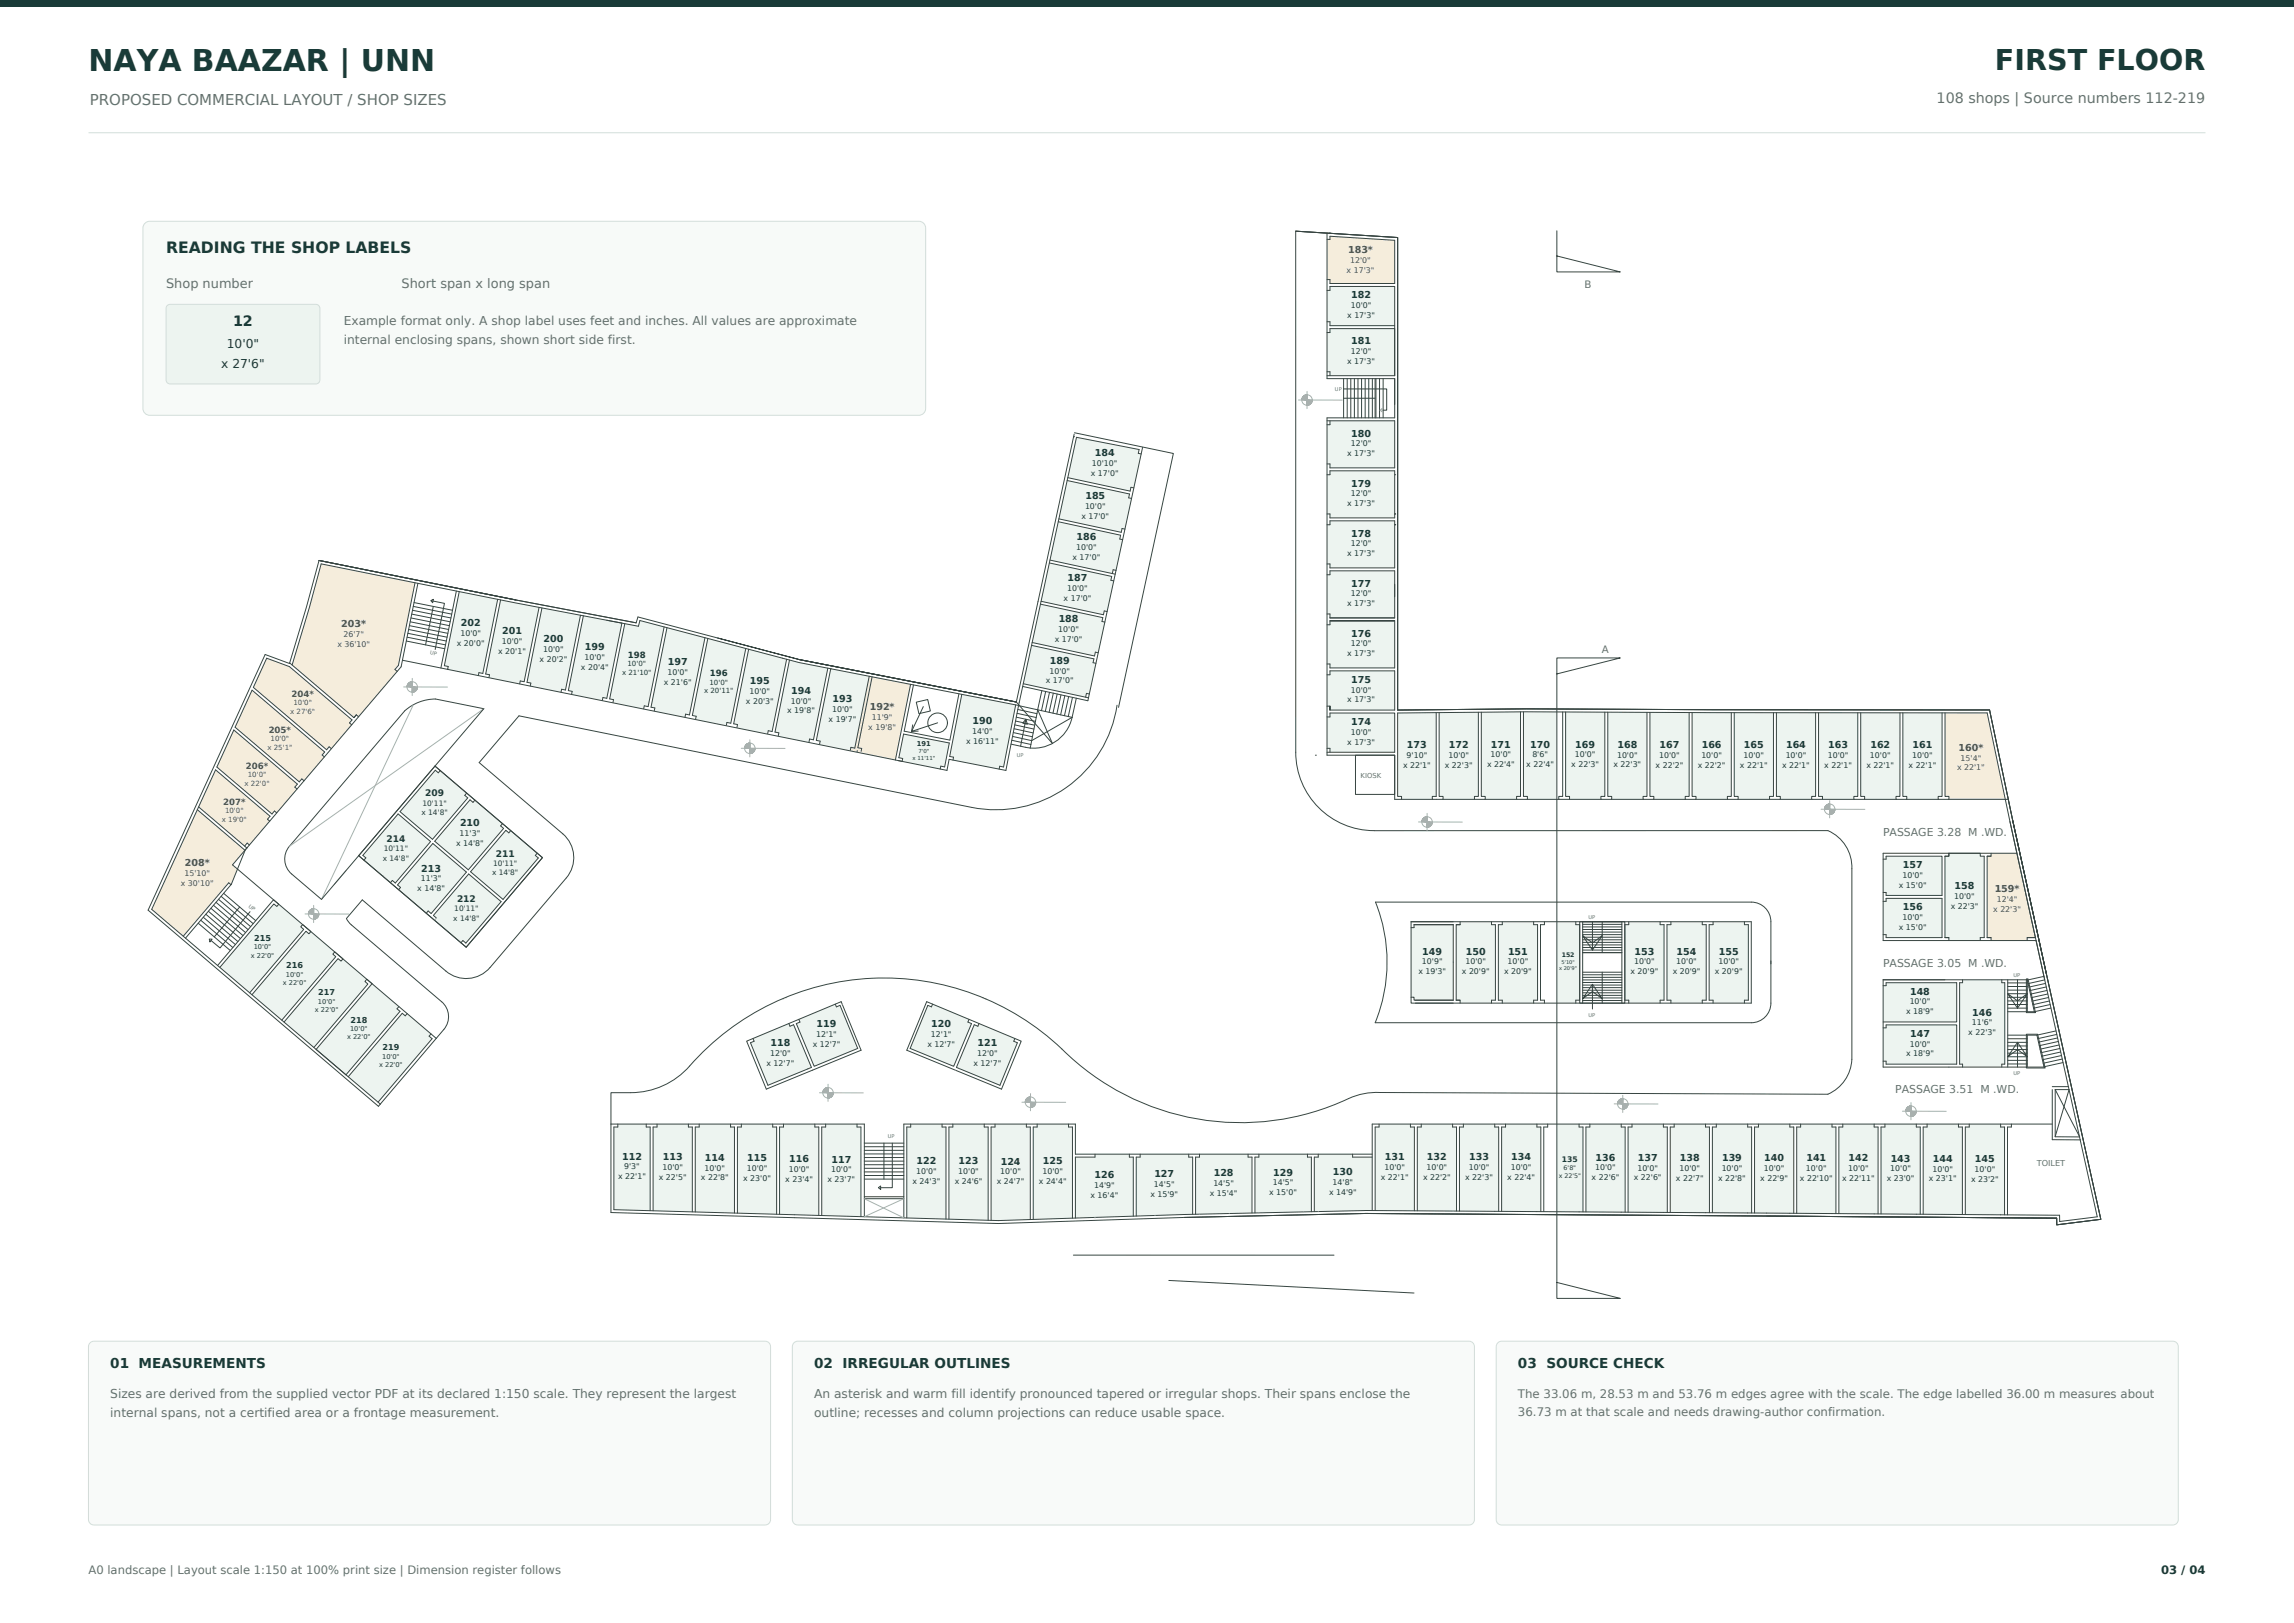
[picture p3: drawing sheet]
<svg xmlns="http://www.w3.org/2000/svg" width="1189mm" height="841mm" viewBox="0 0 1189 841" stroke-linecap="round" stroke-linejoin="round" font-family="sans-serif">
<defs><g id="words">
<text font-size="15.5" fill="#193b38" x="46" y="37">NAYA BAAZAR | UNN</text>
<text font-size="14.8" fill="#193b38" x="1034" y="36">FIRST FLOOR</text>
<text font-size="8.1" fill="#193b38" x="86" y="131">READING THE SHOP LABELS</text>
<text font-size="7.8" fill="#64716f" x="47" y="54">PROPOSED COMMERCIAL LAYOUT / SHOP SIZES</text>
<text font-size="7.4" fill="#64716f" x="1004" y="54">108 shops | Source numbers 112-219</text>
<text font-size="7.4" fill="#193b38" x="121" y="169">12</text>
<g font-size="7.1" fill="#193b38">
<text x="57" y="709">01 MEASUREMENTS</text>
<text x="422" y="709">02 IRREGULAR OUTLINES</text>
<text x="787" y="709">03 SOURCE CHECK</text>
</g>
<g font-size="6.7" fill="#64716f">
<text x="86" y="149">Shop number</text>
<text x="208" y="149">Short span x long span</text>
</g>
<g font-size="6.3" fill="#64716f">
<text x="178" y="169">Example format only. A shop label uses feet and inches. All values are approximate</text>
<text x="178" y="178">internal enclosing spans, shown short side first.</text>
<text x="57" y="724">Sizes are derived from the supplied vector PDF at its declared 1:150 scale. They represent the largest</text>
<text x="422" y="724">An asterisk and warm fill identify pronounced tapered or irregular shops. Their spans enclose the</text>
<text x="57" y="734">internal spans, not a certified area or a frontage measurement.</text>
<text x="422" y="734">outline; recesses and column projections can reduce usable space.</text>
</g>
<g font-size="6.3" fill="#193b38">
<text x="118" y="180">10'0&quot;</text>
<text x="115" y="190">x 27'6&quot;</text>
</g>
<g font-size="6.1" fill="#64716f">
<text x="787" y="724">The 33.06 m, 28.53 m and 53.76 m edges agree with the scale. The edge labelled 36.00 m measures about</text>
<text x="787" y="734">36.73 m at that scale and needs drawing-author confirmation.</text>
</g>
<text font-size="6" fill="#64716f" x="46" y="816">A0 landscape | Layout scale 1:150 at 100% print size | Dimension register follows</text>
<text font-size="6" fill="#193b38" x="1120" y="816">03 / 04</text>
<g font-size="5.6" fill="#64716f">
<text x="976" y="433">PASSAGE 3.28 M .WD.</text>
<text x="976" y="501">PASSAGE 3.05 M .WD.</text>
<text x="982" y="566">PASSAGE 3.51 M .WD.</text>
</g>
<g font-size="5.3" fill="#64716f">
<text x="821" y="149">B</text>
<text x="830" y="338">A</text>
</g>
<g font-size="4.9" fill="#775323">
<text x="699" y="131">183*</text>
<text x="177" y="325">203*</text>
<text x="451" y="368">192*</text>
<text x="1015" y="389">160*</text>
<text x="96" y="449">208*</text>
<text x="1034" y="462">159*</text>
</g>
<g font-size="4.9" fill="#193b38">
<text x="700" y="155">182</text>
<text x="700" y="178">181</text>
<text x="700" y="226">180</text>
<text x="567" y="236">184</text>
<text x="700" y="252">179</text>
<text x="563" y="258">185</text>
<text x="558" y="280">186</text>
<text x="700" y="278">178</text>
<text x="553" y="301">187</text>
<text x="700" y="304">177</text>
<text x="549" y="323">188</text>
<text x="239" y="324">202</text>
<text x="260" y="329">201</text>
<text x="700" y="330">176</text>
<text x="282" y="333">200</text>
<text x="303" y="337">199</text>
<text x="346" y="345">197</text>
<text x="544" y="344">189</text>
<text x="700" y="354">175</text>
<text x="389" y="355">195</text>
<text x="410" y="359">194</text>
<text x="432" y="364">193</text>
<text x="504" y="375">190</text>
<text x="700" y="376">174</text>
<text x="729" y="388">173</text>
<text x="751" y="387">172</text>
<text x="773" y="387">171</text>
<text x="793" y="387">170</text>
<text x="816" y="387">169</text>
<text x="838" y="387">168</text>
<text x="860" y="387">167</text>
<text x="882" y="388">166</text>
<text x="904" y="388">165</text>
<text x="926" y="388">164</text>
<text x="948" y="388">163</text>
<text x="969" y="388">162</text>
<text x="991" y="388">161</text>
<text x="238" y="428">210</text>
<text x="986" y="450">157</text>
<text x="218" y="452">213</text>
<text x="1013" y="461">158</text>
<text x="986" y="472">156</text>
<text x="737" y="495">149</text>
<text x="760" y="495">150</text>
<text x="782" y="495">151</text>
<text x="847" y="495">153</text>
<text x="869" y="495">154</text>
<text x="891" y="495">155</text>
<text x="990" y="515">148</text>
<text x="1022" y="526">146</text>
<text x="423" y="532">119</text>
<text x="483" y="532">120</text>
<text x="990" y="537">147</text>
<text x="399" y="542">118</text>
<text x="507" y="542">121</text>
<text x="322" y="601">112</text>
<text x="344" y="601">113</text>
<text x="365" y="601">114</text>
<text x="387" y="602">115</text>
<text x="409" y="602">116</text>
<text x="431" y="602">117</text>
<text x="475" y="603">122</text>
<text x="497" y="603">123</text>
<text x="519" y="603">124</text>
<text x="541" y="603">125</text>
<text x="718" y="601">131</text>
<text x="740" y="601">132</text>
<text x="761" y="601">133</text>
<text x="783" y="601">134</text>
<text x="827" y="601">136</text>
<text x="849" y="601">137</text>
<text x="871" y="601">138</text>
<text x="893" y="602">139</text>
<text x="914" y="602">140</text>
<text x="936" y="602">141</text>
<text x="958" y="602">142</text>
<text x="980" y="602">143</text>
<text x="1002" y="602">144</text>
<text x="1024" y="602">145</text>
<text x="567" y="611">126</text>
<text x="598" y="610">127</text>
<text x="629" y="610">128</text>
<text x="660" y="609">129</text>
<text x="691" y="609">130</text>
</g>
<g font-size="4.7" fill="#193b38">
<text x="220" y="413">209</text>
<text x="200" y="436">214</text>
<text x="257" y="444">211</text>
<text x="237" y="467">212</text>
</g>
<g font-size="4.4" fill="#193b38">
<text x="325" y="341">198</text>
<text x="368" y="350">196</text>
</g>
<g font-size="4.4" fill="#775323">
<text x="151" y="361">204*</text>
<text x="139" y="380">205*</text>
<text x="127" y="398">206*</text>
<text x="116" y="417">207*</text>
</g>
<g font-size="4.2" fill="#193b38">
<text x="132" y="488">215</text>
<text x="148" y="502">216</text>
<text x="165" y="516">217</text>
<text x="182" y="530">218</text>
<text x="198" y="544">219</text>
</g>
<text font-size="4.2" fill="#64716f" x="1056" y="604">TOILET</text>
<g font-size="4.1" fill="#775323">
<text x="700" y="136">12'0&quot;</text>
<text x="698" y="141">x 17'3&quot;</text>
<text x="175" y="335">x 36'10&quot;</text>
<text x="178" y="330">26'7&quot;</text>
<text x="452" y="373">11'9&quot;</text>
<text x="450" y="378">x 19'8&quot;</text>
<text x="1016" y="394">15'4&quot;</text>
<text x="1014" y="399">x 22'1&quot;</text>
<text x="96" y="454">15'10&quot;</text>
<text x="94" y="459">x 30'10&quot;</text>
<text x="1035" y="468">12'4&quot;</text>
<text x="1033" y="473">x 22'3&quot;</text>
</g>
<g font-size="4.1" fill="#193b38">
<text x="700" y="160">10'0&quot;</text>
<text x="698" y="165">x 17'3&quot;</text>
<text x="700" y="184">12'0&quot;</text>
<text x="698" y="189">x 17'3&quot;</text>
<text x="700" y="231">12'0&quot;</text>
<text x="698" y="236">x 17'3&quot;</text>
<text x="566" y="242">10'10&quot;</text>
<text x="565" y="247">x 17'0&quot;</text>
<text x="700" y="257">12'0&quot;</text>
<text x="562" y="264">10'0&quot;</text>
<text x="698" y="262">x 17'3&quot;</text>
<text x="561" y="269">x 17'0&quot;</text>
<text x="558" y="285">10'0&quot;</text>
<text x="700" y="283">12'0&quot;</text>
<text x="556" y="290">x 17'0&quot;</text>
<text x="698" y="288">x 17'3&quot;</text>
<text x="551" y="311">x 17'0&quot;</text>
<text x="553" y="306">10'0&quot;</text>
<text x="700" y="309">12'0&quot;</text>
<text x="698" y="314">x 17'3&quot;</text>
<text x="239" y="329">10'0&quot;</text>
<text x="549" y="328">10'0&quot;</text>
<text x="237" y="335">x 20'0&quot;</text>
<text x="260" y="334">10'0&quot;</text>
<text x="547" y="333">x 17'0&quot;</text>
<text x="700" y="335">12'0&quot;</text>
<text x="258" y="339">x 20'1&quot;</text>
<text x="282" y="338">10'0&quot;</text>
<text x="698" y="340">x 17'3&quot;</text>
<text x="280" y="343">x 20'2&quot;</text>
<text x="301" y="347">x 20'4&quot;</text>
<text x="303" y="342">10'0&quot;</text>
<text x="346" y="350">10'0&quot;</text>
<text x="544" y="349">10'0&quot;</text>
<text x="344" y="355">x 21'6&quot;</text>
<text x="388" y="360">10'0&quot;</text>
<text x="542" y="354">x 17'0&quot;</text>
<text x="700" y="359">10'0&quot;</text>
<text x="387" y="365">x 20'3&quot;</text>
<text x="410" y="365">10'0&quot;</text>
<text x="698" y="364">x 17'3&quot;</text>
<text x="408" y="370">x 19'8&quot;</text>
<text x="431" y="369">10'0&quot;</text>
<text x="429" y="374">x 19'7&quot;</text>
<text x="504" y="380">14'0&quot;</text>
<text x="700" y="381">10'0&quot;</text>
<text x="501" y="385">x 16'11&quot;</text>
<text x="698" y="386">x 17'3&quot;</text>
<text x="729" y="393">9'10&quot;</text>
<text x="751" y="393">10'0&quot;</text>
<text x="773" y="392">10'0&quot;</text>
<text x="794" y="393">8'6&quot;</text>
<text x="816" y="393">10'0&quot;</text>
<text x="838" y="393">10'0&quot;</text>
<text x="860" y="393">10'0&quot;</text>
<text x="882" y="393">10'0&quot;</text>
<text x="904" y="393">10'0&quot;</text>
<text x="926" y="393">10'0&quot;</text>
<text x="947" y="393">10'0&quot;</text>
<text x="969" y="393">10'0&quot;</text>
<text x="991" y="393">10'0&quot;</text>
<text x="727" y="398">x 22'1&quot;</text>
<text x="749" y="398">x 22'3&quot;</text>
<text x="771" y="398">x 22'4&quot;</text>
<text x="791" y="398">x 22'4&quot;</text>
<text x="814" y="398">x 22'3&quot;</text>
<text x="836" y="398">x 22'3&quot;</text>
<text x="858" y="398">x 22'2&quot;</text>
<text x="880" y="398">x 22'2&quot;</text>
<text x="902" y="398">x 22'1&quot;</text>
<text x="924" y="398">x 22'1&quot;</text>
<text x="946" y="398">x 22'1&quot;</text>
<text x="967" y="398">x 22'1&quot;</text>
<text x="989" y="398">x 22'1&quot;</text>
<text x="238" y="433">11'3&quot;</text>
<text x="236" y="438">x 14'8&quot;</text>
<text x="986" y="455">10'0&quot;</text>
<text x="216" y="462">x 14'8&quot;</text>
<text x="218" y="457">11'3&quot;</text>
<text x="984" y="460">x 15'0&quot;</text>
<text x="1013" y="466">10'0&quot;</text>
<text x="1011" y="471">x 22'3&quot;</text>
<text x="986" y="477">10'0&quot;</text>
<text x="984" y="482">x 15'0&quot;</text>
<text x="737" y="500">10'9&quot;</text>
<text x="760" y="500">10'0&quot;</text>
<text x="781" y="500">10'0&quot;</text>
<text x="847" y="500">10'0&quot;</text>
<text x="869" y="500">10'0&quot;</text>
<text x="891" y="500">10'0&quot;</text>
<text x="735" y="505">x 19'3&quot;</text>
<text x="758" y="505">x 20'9&quot;</text>
<text x="780" y="505">x 20'9&quot;</text>
<text x="845" y="505">x 20'9&quot;</text>
<text x="867" y="505">x 20'9&quot;</text>
<text x="889" y="505">x 20'9&quot;</text>
<text x="990" y="520">10'0&quot;</text>
<text x="988" y="526">x 18'9&quot;</text>
<text x="1022" y="531">11'6&quot;</text>
<text x="423" y="537">12'1&quot;</text>
<text x="483" y="537">12'1&quot;</text>
<text x="1020" y="536">x 22'3&quot;</text>
<text x="421" y="542">x 12'7&quot;</text>
<text x="481" y="542">x 12'7&quot;</text>
<text x="990" y="542">10'0&quot;</text>
<text x="399" y="547">12'0&quot;</text>
<text x="506" y="547">12'0&quot;</text>
<text x="988" y="547">x 18'9&quot;</text>
<text x="397" y="552">x 12'7&quot;</text>
<text x="505" y="552">x 12'7&quot;</text>
<text x="320" y="611">x 22'1&quot;</text>
<text x="324" y="606">9'3&quot;</text>
<text x="341" y="611">x 22'5&quot;</text>
<text x="343" y="606">10'0&quot;</text>
<text x="363" y="612">x 22'8&quot;</text>
<text x="365" y="607">10'0&quot;</text>
<text x="387" y="607">10'0&quot;</text>
<text x="409" y="607">10'0&quot;</text>
<text x="431" y="608">10'0&quot;</text>
<text x="475" y="608">10'0&quot;</text>
<text x="497" y="608">10'0&quot;</text>
<text x="518" y="609">10'0&quot;</text>
<text x="540" y="608">10'0&quot;</text>
<text x="716" y="611">x 22'1&quot;</text>
<text x="718" y="606">10'0&quot;</text>
<text x="738" y="611">x 22'2&quot;</text>
<text x="739" y="606">10'0&quot;</text>
<text x="759" y="611">x 22'3&quot;</text>
<text x="761" y="606">10'0&quot;</text>
<text x="781" y="611">x 22'4&quot;</text>
<text x="783" y="606">10'0&quot;</text>
<text x="825" y="612">x 22'6&quot;</text>
<text x="827" y="606">10'0&quot;</text>
<text x="847" y="612">x 22'6&quot;</text>
<text x="849" y="607">10'0&quot;</text>
<text x="869" y="612">x 22'7&quot;</text>
<text x="871" y="607">10'0&quot;</text>
<text x="891" y="612">x 22'8&quot;</text>
<text x="892" y="607">10'0&quot;</text>
<text x="912" y="612">x 22'9&quot;</text>
<text x="914" y="607">10'0&quot;</text>
<text x="933" y="612">x 22'10&quot;</text>
<text x="936" y="607">10'0&quot;</text>
<text x="958" y="607">10'0&quot;</text>
<text x="980" y="607">10'0&quot;</text>
<text x="1002" y="607">10'0&quot;</text>
<text x="1023" y="607">10'0&quot;</text>
<text x="385" y="612">x 23'0&quot;</text>
<text x="407" y="612">x 23'4&quot;</text>
<text x="429" y="613">x 23'7&quot;</text>
<text x="473" y="613">x 24'3&quot;</text>
<text x="495" y="614">x 24'6&quot;</text>
<text x="517" y="614">x 24'7&quot;</text>
<text x="538" y="613">x 24'4&quot;</text>
<text x="567" y="616">14'9&quot;</text>
<text x="598" y="615">14'5&quot;</text>
<text x="629" y="615">14'5&quot;</text>
<text x="660" y="614">14'5&quot;</text>
<text x="691" y="614">14'8&quot;</text>
<text x="955" y="612">x 22'11&quot;</text>
<text x="978" y="612">x 23'0&quot;</text>
<text x="1000" y="612">x 23'1&quot;</text>
<text x="1022" y="612">x 23'2&quot;</text>
<text x="565" y="621">x 16'4&quot;</text>
<text x="596" y="620">x 15'9&quot;</text>
<text x="627" y="620">x 15'4&quot;</text>
<text x="658" y="619">x 15'0&quot;</text>
<text x="689" y="619">x 14'9&quot;</text>
</g>
<text font-size="4" fill="#193b38" x="810" y="602">135</text>
<g font-size="3.9" fill="#193b38">
<text x="219" y="418">10'11&quot;</text>
<text x="218" y="422">x 14'8&quot;</text>
<text x="199" y="441">10'11&quot;</text>
<text x="198" y="446">x 14'8&quot;</text>
<text x="256" y="449">10'11&quot;</text>
<text x="255" y="454">x 14'8&quot;</text>
<text x="235" y="472">10'11&quot;</text>
<text x="235" y="477">x 14'8&quot;</text>
</g>
<g font-size="3.7" fill="#193b38">
<text x="325" y="345">10'0&quot;</text>
<text x="322" y="350">x 21'10&quot;</text>
<text x="365" y="359">x 20'11&quot;</text>
<text x="368" y="355">10'0&quot;</text>
</g>
<g font-size="3.7" fill="#775323">
<text x="152" y="366">10'0&quot;</text>
<text x="150" y="370">x 27'6&quot;</text>
<text x="139" y="389">x 25'1&quot;</text>
<text x="140" y="384">10'0&quot;</text>
<text x="127" y="407">x 22'0&quot;</text>
<text x="128" y="403">10'0&quot;</text>
<text x="117" y="421">10'0&quot;</text>
<text x="115" y="426">x 19'0&quot;</text>
</g>
<text font-size="3.5" fill="#193b38" x="475" y="387">191</text>
<text font-size="3.5" fill="#64716f" x="705" y="403">KIOSK</text>
<g font-size="3.4" fill="#193b38">
<text x="132" y="492">10'0&quot;</text>
<text x="130" y="496">x 22'0&quot;</text>
<text x="148" y="506">10'0&quot;</text>
<text x="147" y="510">x 22'0&quot;</text>
<text x="165" y="520">10'0&quot;</text>
<text x="163" y="525">x 22'0&quot;</text>
<text x="180" y="539">x 22'0&quot;</text>
<text x="181" y="534">10'0&quot;</text>
<text x="198" y="549">10'0&quot;</text>
<text x="196" y="553">x 22'0&quot;</text>
</g>
<g font-size="3.2" fill="#193b38">
<text x="809" y="496">152</text>
<text x="808" y="610">x 22'5&quot;</text>
<text x="810" y="606">6'8&quot;</text>
</g>
<g font-size="2.8" fill="#193b38">
<text x="473" y="394">x 11'11&quot;</text>
<text x="476" y="390">7'0&quot;</text>
</g>
<g font-size="2.6" fill="#64716f">
<text x="692" y="203">UP</text>
<text x="223" y="339" transform="rotate(12 223 339)">UP</text>
<text x="527" y="392">UP</text>
<text x="129" y="470" transform="rotate(39 129 470)">UP</text>
<text x="823" y="476">UP</text>
<text x="1044" y="506">UP</text>
<text x="823" y="527">UP</text>
<text x="1044" y="557">UP</text>
<text x="460" y="590">UP</text>
</g>
<g font-size="2.6" fill="#193b38">
<text x="808" y="503">x 20'9&quot;</text>
<text x="809" y="499">5'10&quot;</text>
</g>
</g></defs>
<path d="M0 0h1189v3h-1189z" fill-rule="evenodd" fill="#193b38"/>
<path d="M46 69h1097" fill="none" stroke="#d2deda" stroke-width=".52"/>
<g fill="#edf4f0">
<path d="M318 584h2v-2h15v2h2v43h-19z" fill-rule="evenodd"/>
<path d="M339 584h2v-2h16v2h2v44l-20-1z" fill-rule="evenodd"/>
<path d="M360 584h2v-2h17v2h2v45l-21-1z" fill-rule="evenodd"/>
<path d="M382 584h2v-2h17v2h2v45h-21z" fill-rule="evenodd"/>
<path d="M404 584h2v-2h16v2h2v46l-20-1z" fill-rule="evenodd"/>
<path d="M426 584h2v-2h16v2h2v46h-20z" fill-rule="evenodd"/>
<path d="M390 538l19-8v2l2-1 10 22-23 9-9-22h2z" fill-rule="evenodd"/>
<path d="M414 528l19-8 1 2 1-1 10 22-23 10-9-23h2z" fill-rule="evenodd"/>
<path d="M481 521l2 1v-2l19 8v2h2l-10 23-22-10z" fill-rule="evenodd"/>
<path d="M505 531l2 1v-2l19 8-1 2h2l-9 22-22-9z" fill-rule="evenodd"/>
<path d="M470 584h2v-2h16v2h2v48l-20-1z" fill-rule="evenodd"/>
<path d="M492 584h2v-2h16v2h2v48h-20z" fill-rule="evenodd"/>
<path d="M514 584h2v-2h16v2h2v48h-20z" fill-rule="evenodd"/>
<path d="M536 584h2v-2h16v2h2v47l-20 1z" fill-rule="evenodd"/>
<path d="M557 600h11v-2h17v2h2v30l-30 1z" fill-rule="evenodd"/>
<path d="M589 600h2v-2h25v2h2v29l-29 1z" fill-rule="evenodd"/>
<path d="M620 600h2v-2h25v2h2v29h-29z" fill-rule="evenodd"/>
<path d="M650 600h2v-2h26v2h2v28l-30 1z" fill-rule="evenodd"/>
<path d="M681 600h2v-2h18v2h10v27l-30 1z" fill-rule="evenodd"/>
<path d="M713 584h2v-2h16v2h2v43h-20z" fill-rule="evenodd"/>
<path d="M735 584h2v-2h16v2h2v44l-20-1z" fill-rule="evenodd"/>
<path d="M756 584h2v-2h17v2h2v44h-21z" fill-rule="evenodd"/>
<path d="M778 584h2v-2h17v2h2v44h-21z" fill-rule="evenodd"/>
<path d="M807 582h11v2h2v44h-13z" fill-rule="evenodd"/>
<path d="M822 584h2v-2h16v2h2v44h-20z" fill-rule="evenodd"/>
<path d="M844 584h2v-2h16v2h2v44h-20z" fill-rule="evenodd"/>
<path d="M866 584h2v-2h16v2h2v44h-20z" fill-rule="evenodd"/>
<path d="M888 584h2v-2h16v2h2v45l-20-1z" fill-rule="evenodd"/>
<path d="M909 584h2v-2h17v2h2v45h-21z" fill-rule="evenodd"/>
<path d="M931 584h2v-2h17v2h2v45h-21z" fill-rule="evenodd"/>
<path d="M953 584h2v-2h16v2h2v45h-20z" fill-rule="evenodd"/>
<path d="M975 584h2v-2h16v2h2v45h-20z" fill-rule="evenodd"/>
<path d="M997 584h2v-2h16v2h2v45h-20z" fill-rule="evenodd"/>
<path d="M1019 584h2v-2h16v2h2v45h-20z" fill-rule="evenodd"/>
<path d="M1016 509h1v-1h21v1h1v42h-1v2h-21v-2h-1z" fill-rule="evenodd"/>
<path d="M976 533h2v-2h36v20h-36v-1h-2z" fill-rule="evenodd"/>
<path d="M976 511h2v-2h36v21h-38z" fill-rule="evenodd"/>
<path d="M731 481h2v-2h20v39h-20v-1h-2z" fill-rule="evenodd"/>
<path d="M755 479h2v-1h16v1h2v39h-2v2h-16v-2h-2z" fill-rule="evenodd"/>
<path d="M777 479h2v-1h16v1h2v39h-2v2h-16v-2h-2z" fill-rule="evenodd"/>
<path d="M807 478h10v1h2v39h-2v2h-10z" fill-rule="evenodd"/>
<path d="M842 479h2v-1h16v1h2v39h-2v2h-16v-2h-2z" fill-rule="evenodd"/>
<path d="M864 479h2v-1h16v1h2v39h-2v2h-16v-2h-2z" fill-rule="evenodd"/>
<path d="M886 479h2v-1h16v1h2v39h-2v2h-16v-2h-2z" fill-rule="evenodd"/>
<path d="M976 467h2v-1h29v20h-29v-2h-2z" fill-rule="evenodd"/>
<path d="M976 445h2v-1h29v20h-29v-2h-2z" fill-rule="evenodd"/>
<path d="M1008 444h2v-2h16v2h2v42h-2v1h-16v-1h-2z" fill-rule="evenodd"/>
</g>
<g fill="#f5eddc">
<path d="M1030 444h2v-2h13l10 44h-4v1h-19v-1h-2z" fill-rule="evenodd"/>
<path d="M1008 369h22l9 45h-29v-1h-2z" fill-rule="evenodd"/>
</g>
<g fill="#edf4f0">
<path d="M986 369h21v44h-2v1h-17v-1h-2z" fill-rule="evenodd"/>
<path d="M964 369h21v44h-2v1h-17v-1h-2z" fill-rule="evenodd"/>
<path d="M943 369h20v44h-2v1h-16v-1h-2z" fill-rule="evenodd"/>
<path d="M921 369h20v44h-2v1h-16v-1h-2z" fill-rule="evenodd"/>
<path d="M899 369h20v44h-2v1h-16v-1h-2z" fill-rule="evenodd"/>
<path d="M877 369h20v44h-2v1h-16v-1h-2z" fill-rule="evenodd"/>
<path d="M855 369h21v44h-3v1h-16v-1h-2z" fill-rule="evenodd"/>
<path d="M833 369h21v44h-2v1h-17v-1h-2z" fill-rule="evenodd"/>
<path d="M811 369h21v44h-2v1h-16v-1h-3z" fill-rule="evenodd"/>
<path d="M790 369h17v45h-15v-1h-2z" fill-rule="evenodd"/>
<path d="M768 369h20v44h-2v1h-16v-1h-2z" fill-rule="evenodd"/>
<path d="M746 369h20v44h-2v1h-16v-1h-2z" fill-rule="evenodd"/>
<path d="M724 369h20v44h-2v1h-16v-1h-2z" fill-rule="evenodd"/>
<path d="M689 369h34v21h-34v-2h-1v-16h1z" fill-rule="evenodd"/>
<path d="M689 348h34v20h-34v-2h-1v-16h1z" fill-rule="evenodd"/>
<path d="M689 322h34v24h-34v-2h-1v-20h1z" fill-rule="evenodd"/>
<path d="M689 296h34v24h-34v-2h-1v-20h1z" fill-rule="evenodd"/>
<path d="M689 270h34v24h-34v-2h-1v-20h1z" fill-rule="evenodd"/>
<path d="M689 244h34v24h-34v-2h-1v-20h1z" fill-rule="evenodd"/>
<path d="M689 218h34v24h-34v-2h-1v-20h1z" fill-rule="evenodd"/>
<path d="M689 170h34v25h-34v-2h-1v-21h1z" fill-rule="evenodd"/>
<path d="M689 148h34v21h-34v-2h-1v-17h1z" fill-rule="evenodd"/>
</g>
<path d="M689 122l34 3v22h-34v-2h-1v-21h1z" fill-rule="evenodd" fill="#f5eddc"/>
<g fill="#edf4f0">
<path d="M558 227l32 6v2h1l-3 18h-2v1l-33-6z" fill-rule="evenodd"/>
<path d="M553 249l32 7v2h1l-3 16h-1l-1 2-32-7z" fill-rule="evenodd"/>
<path d="M549 270l32 7-1 2 2 1-4 16-1-1v2l-33-7z" fill-rule="evenodd"/>
<path d="M544 292l32 7v2h1l-3 16h-2v2l-32-7z" fill-rule="evenodd"/>
<path d="M539 313l33 7-1 2h2l-4 16h-1l-1 2-32-7z" fill-rule="evenodd"/>
<path d="M535 334l32 7v2l1 1-3 16-2-1v2l-33-7z" fill-rule="evenodd"/>
<path d="M499 360l27 5-6 32h-2v2l-24-5v-2h-2z" fill-rule="evenodd"/>
<path d="M468 380l24 5-2 12h-2l-1 1-19-3v-2h-2z" fill-rule="evenodd"/>
</g>
<path d="M451 350l21 5-8 39-23-5v-2l2 1z" fill-rule="evenodd" fill="#f5eddc"/>
<g fill="#edf4f0">
<path d="M431 347l20 3-8 38-2-1v2l-16-3v-2h-2z" fill-rule="evenodd"/>
<path d="M409 342l20 4-7 37h-2l-1 2-16-3 1-2-2-1z" fill-rule="evenodd"/>
<path d="M388 336l20 6-8 37h-2v1l-16-3v-2h-2z" fill-rule="evenodd"/>
<path d="M367 331l20 5-8 39-2-1-1 2-16-3 1-2h-2z" fill-rule="evenodd"/>
<path d="M346 325l19 5-8 40h-2v2l-16-3v-2l-2-1z" fill-rule="evenodd"/>
<path d="M324 323l7 2 1-3 12 3-8 41h-2v1l-16-3v-1l-2-1z" fill-rule="evenodd"/>
<path d="M302 319l20 4-7 39-2-1-1 2-16-3 1-2h-2z" fill-rule="evenodd"/>
<path d="M281 315l20 4-8 39-2-1v2l-16-4v-1h-2z" fill-rule="evenodd"/>
<path d="M259 311l20 4-7 38h-2l-1 1-16-3 1-1-2-1z" fill-rule="evenodd"/>
<path d="M238 307l20 4-8 38h-2v1l-16-3v-2h-2z" fill-rule="evenodd"/>
</g>
<g fill="#f5eddc">
<path d="M166 292l49 10-9 43-1 2 1 1-20 23-1-1-2 2-32-27z" fill-rule="evenodd"/>
<path d="M138 341l12 4 32 28-1 2 1 1-10 12-1-1-2 2-38-33z" fill-rule="evenodd"/>
<path d="M131 358l37 32-1 1 1 1-10 13-2-1-1 1-33-28z" fill-rule="evenodd"/>
<path d="M121 378l33 28-1 2 1 1-11 12-1-1-1 2-29-25z" fill-rule="evenodd"/>
<path d="M112 399l28 24-1 2h1l-11 13-1-1-1 1-24-20z" fill-rule="evenodd"/>
<path d="M102 420l25 21-6 7 2 2-3 8-1-1-24 28-16-14z" fill-rule="evenodd"/>
</g>
<g fill="#edf4f0">
<path d="M226 399l1 1 1-1 14 12-1 1 1 1-18 22-17-14z" fill-rule="evenodd"/>
<path d="M244 414l1 2 1-1 14 12-1 1 2 1-18 22-18-15z" fill-rule="evenodd"/>
<path d="M262 430l2 2 1-2 13 12-1 1 2 2-18 21-17-14z" fill-rule="evenodd"/>
<path d="M243 453l17 14-19 22-1-2-1 2-14-12 1-1-1-2z" fill-rule="evenodd"/>
<path d="M224 437l18 15-19 21-1-1-1 1-14-12 1-1-2-1z" fill-rule="evenodd"/>
<path d="M206 422l17 14-18 22-2-2-1 1-13-11 1-1-2-2z" fill-rule="evenodd"/>
<path d="M142 468l1 2 1-1 13 10-1 1 1 2-28 32-15-13z" fill-rule="evenodd"/>
<path d="M159 483l1 1 1-1 12 10v1l1 2-28 33-15-14z" fill-rule="evenodd"/>
<path d="M175 497l2 1 1-1 12 10-1 2 2 1-28 33-16-13z" fill-rule="evenodd"/>
<path d="M193 510l14 12-1 1 1 1-28 33-15-13z" fill-rule="evenodd"/>
<path d="M208 525l2 1 1-1 12 11-1 1 2 1-28 33-16-13z" fill-rule="evenodd"/>
</g>
<g fill="none" stroke="#384542" stroke-width=".52">
<path d="M672 120v270a41 41 0 0 0 40 40h235a21 21 0 0 1 13 20v99a21 21 0 0 1-13 18l-233-1h-5l-6 2a133 133 0 0 1-156-28 134 134 0 0 0-192 15 41 41 0 0 1-28 11h-10v16M672 120l52 3v245l67-1 240 1 12 57 46 207-23 3v-4M672 120l52 3v245l67-1 240 1 12 57M807 120v21h33l-33-8M688 124h1v-2l34 3v22h-34v-2h-1M688 121v75h35v21h-35v174h35v23h19M689 120v1M688 150h1v-2h34v47h-35M688 167h1v2h34M723 170h-34v2h-1M688 193h1v2M696 196v21"/>
<path d="M698 196v21M700 196v21M702 196v21M704 196v21M706 196v21M708 196v21M709 196v21M711 196v21M713 196v21M715 196v21M717 196v21M688 218h35v24h-34v-2h-1"/>
<path d="M689 218v2h-1M696 202h23v11h-3M696 206h17M556 226h.1M557 225l-30 139-113-22 113 22 18 21-7-17M557 224l51 11-28 132M591 235h-1v-2l-32-6-30 139-114-23-82-21-1 3-17-4M592 232l-28 131-34-7M553 249l32 7v2h1M553 248l33 6v-1h2M688 246h1v-2h34v24h-34v-2h-1M723 246h.1"/>
<path d="M549 270l32 7-1 2 2 1M549 269l32 7 1-2h1M688 272h1v-2h34v24h-34v-2h-1M723 272h.1M723 266h.1M165 290l-15 54-13-5-60 133 119 101 34-40a10 10 0 0 0-1-14l-47-40M165 290l102 21 63 12 1-3 41 11M165 290l102 21M544 292l32 7v2h1M544 290l34 8M578 296l-1-1v2M688 298h1v-2h34v24h-34v-2h-1"/>
<path d="M213 318l20 4M214 316l20 4M214 314l20 4M215 312l20 4M215 302l-9 43-1 2 1 1M217 302l-9 44-81 94-7 18-24 28M223 311h2l-1 1zM224 311l6 2-4 24M225 314l-4 20M237 306l-8 40M238 307l-8 38h2v2M258 311l-8 38h-2v1"/>
<path d="M259 311l-7 38 2 1-1 1M279 315l-7 38h-2l-1 1M281 315l-8 39h2v1M301 319l-8 39-2-1v2M302 319l-7 39h2l-1 2M539 313l33 7-1 2h2M540 312l32 7v-2h2M211 332l20 4M211 330l20 4M211 328l20 4M212 326l20 4M212 324l20 4"/>
<path d="M213 322l20 4M213 320l20 4M324 323l-8 39 2 1v1M344 325l-8 41h-2v1M346 325l-9 41 2 1v1M365 330l-8 40h-2v2M367 331l-8 40h2v2M372 331l42 11 113 22-113-22zM387 336l-8 39-2-1-1 2M388 336l-8 39h2v2M535 334l32 7v2l1 1M535 333l32 7 1-2h1"/>
<path d="M689 322h34h-34M689 322v2h-1M723 322v24h-34v-2h-1M150 344l33 28 2-2M151 345l15-53 156 31-7 39-2-1-1 2M209 342l282 57 1-6 29 6 7-33 28 6M232 347h.1M408 342l-8 37h-2v1M409 342l-7 37 2 1-1 1M429 346l-7 37h-2l-1 1M431 347l-8 37h2v2M451 350l-8 38-2-1v2"/>
<path d="M452 351l-7 36 2 1-1 1M472 355l-8 39M473 355l-4 24 23 5 5-24M499 360l-7 32h2v2M530 354l34 8M540 358l-2 10M542 358l-2 10M544 359l-2 10M546 359l-2 10M548 360l-2 10M565 360l-2-1v2M688 350h1v-2h34v20h-34"/>
<path d="M807 349l33-8h-33v332h33l-33-8M182 376l-1-1 1-2-32-28-12-4-7 15 38 33 2-2 1 1M185 370l-2 2M185 370l1 1M210 368a24 24 0 0 1 16-6l25 5-84 99-16-13a10 10 0 0 1-1-14zM473 376l-1 3h4M475 364l6-2 1 6-6 2zM479 366l-7 13 14-4M525 380l10 2M526 378l10 2M526 376l10 2M526 374l10 2"/>
<path d="M526 365l-6 32h-2v2M527 372l10 2M527 370l10 2M528 368l9 2M532 373v2h-2l2-2-3 14M538 368l-4 20M550 360l-2 10M552 360l-2 10M554 361l-2 10M556 372a20 20 0 0 1-25 15l-7-1M556 372l-21 12-10-2M556 361l-2 10"/>
<path d="M558 362l-2 10M579 365a63 63 0 0 1-75 53l-235-47-21 24 44 37a16 16 0 0 1 2 23l-40 46a16 16 0 0 1-23 2M688 372h1v-3h34v21h-35M688 366h1M689 368v-2v2M746 369v44h2v1h-6v-1h2v-44M768 369v44h2v1h-6v-1h2v-44M790 369v44h2v1h-6v-1h2v-44M810 369v44h-2v1h6v-1h-3v-44M832 369v44h-2v1h5v-1h-2v-44M854 369v44h-2v1h5v-1h-2v-44M876 369v44h-3v1h6v-1h-2v-44"/>
<path d="M897 369v44h-2v1h6v-1h-2v-44M919 369v44h-2v1h6v-1h-2v-44M941 369v44h-2v1h6v-1h-2v-44M963 369v44h-2v1h5v-1h-2v-44M985 369v44h-2v1h5v-1h-2v-44M1007 369v44h-2v1h5v-1h-2v-44M168 392l-1-1 1-1-37-32-9 19 33 28 1-1 2 1M225 397l56 47-39 47-56-48zM225 397l56 47-39 47-56-48M228 399l-1 1-1-1-19 22 17 14 18-22-1-1 1-1M444 389h.1M468 395v-2h-2l2-13 24 5-2 12h-2l-1 2"/>
<path d="M491 398h.1M524 384l10 2M682 391h.1M688 388h1v2M703 391h20v21h-20zM102 420l25 21M103 418l25 21M154 409l-1-1 1-2-33-28-9 19 29 25 1-2 1 1M246 415l-1 1-1-2-19 22 18 15 18-22-2-1 1-1M726 414v-1h-2v-44h67h239l28 132M748 414h16M770 414h16"/>
<path d="M792 414h16M814 414h16M835 414h17M857 414h16M879 414h16M901 414h16M923 414h16M945 414h16M966 414h17M988 414h17M1010 414h31M128 439l-7 9 105 90"/>
<path d="M129 438l-1-1-1 1M140 425h-1l1-2-28-24-33 72 118 101M265 430l-1 2-2-2-18 22 17 14 18-21-2-2 1-1M1042 426l13 60M1043 425l46 207-23 3v-4l-358-2-94 2M1043 425l46 207-23 3v-4l-358-2M1043 425l18 80-18-80M120 458l-1-1-24 28M189 446l1-1-2-2 18-21 17 14-18 22-2-2-1 1M976 445h2v-1h29v20h-29v-2h-2M1008 444h2v-2h-34v45h79l3 14M1008 444v42"/>
<path d="M1010 442h16v2h2v42h-2v1M1010 442v2h-2M1010 442h35M1030 444h2M1030 444v42M1032 442v2h-2M103 478l16 15M104 477l17 14M105 475l17 14M107 474l16 14M108 472l17 14M109 471l17 14"/>
<path d="M111 469l16 14M112 468l17 14M113 466l17 14M115 464l16 15M116 463l17 14M124 470l-13 15M130 472l-16 19-5-4M182 479l-2-3 8-10 43 37M207 461l1-1-2-1 18-22 18 15-19 21-1-1-1 1M226 476l-1-2 18-21 17 14-19 22-1-2-1 2M713 467h195a10 10 0 0 1 10 11v42a10 10 0 0 1-10 10h-195a83 83 0 0 0 0-63zM755 479h2"/>
<path d="M757 479h-2v39M757 478v1M773 478v1h2v39h-2v2M779 478v1h-2v39h2v2M795 478v1h2v39h-2v2M800 478v1h-2v39h2v2M817 478v1h2v39h-2v2M819 478h23v42h-23zM820 479h21M820 478v42M825 478v14l-5-7 5 4 5-4-5 7M830 478v16"/>
<path d="M841 478v42M844 478v1h-2v39h2v2M860 478v1h2v39h-2v2M866 478v1h-2v39h2v2M882 478v1h2v39h-2v2M888 478v1h-2v39h2v2M904 478v1h2v39h-2v2M976 467h2v-1h29v20h-29v-2h-2M108 487h2l-1 1zM731 481h2v-2h20v39M820 484h21M820 494h21"/>
<path d="M820 480h21M820 482h21M820 483h21M820 486h21M820 487h21M820 488h21M820 490h21M820 491h21M820 492h21M1008 486h2v1M1008 486h2M1030 486h2v1"/>
<path d="M1030 486h2M1051 486h4M1055 486h-4v1M113 500l29-34 2 3-1 1-1-2-28 33M129 514l28-32-1-2 1-1 4 4-1 1-1-1-28 32M480 519l49 21-10 24-49-20zM731 517h2v1h20M734 520h174v-42h-177v42h22M734 518h19M755 518h2v2M755 518h2M820 508h21"/>
<path d="M820 509h21M820 504h21M820 505h21M820 506h21M820 510h21M820 512h21M820 513h21M820 514h21M820 516h21M820 517h21M820 518h21M825 510l5 8-5-4-5 4 5-8v13"/>
<path d="M830 504v16M976 511h2v-2h36v21h-38M1017 508v1h-1v42h1v2M1038 508v1h1v42h-1v2M1041 508v45M1041 519h10M1041 517h10M1041 515h10M1041 513h10M1041 511h10M1041 509h10M1046 508v14l-5-7 5 4 5-4-5 7"/>
<path d="M1050 507h1l4 18h-5zM1051 508h-75v45h83l-3-17M1051 508v16M1051 508l3 16M1058 501l29 130-19 2-1-3-359-3-94 2-97 3M1058 501l2 7-9 2M1059 506l-8 2M1060 510l-8 1M1061 511l-9 2M1061 513l-9 2M1061 515l-8 2M1062 517l-9 2"/>
<path d="M1062 519l-8 2M146 529l28-33-1-2v-1l5 4-1 1-2-1-28 33M207 522l-1 1 1 1-28 33M211 525l-1 1-2-1-28 33M223 536l-1 1 2 1-28 33M387 540l49-21 10 25-49 20zM409 530v2l2-1 10 22-23 9-9-22h2l-1-2M433 520l1 2 1-1 10 22-23 10-9-23h2l-1-2M480 520h.1M483 520v2l-2-1-9 22 22 10 10-23h-2v-2M507 530v2l-2-1-9 22 22 9 9-22h-2l1-2M976 533h2v-2h36v20h-36v-1h-2"/>
<path d="M1041 524h13M1041 522h10M1041 521h10M1041 536h15M1041 538h10M1050 536h6l4 17h-10zM1051 536v17M1063 521l-9 1M1063 522l-9 2M1066 534l-10 2M1066 536l-10 2M1066 538l-9 2"/>
<path d="M1067 540l-10 2M163 543l28-33-2-1 1-2 3 3-29 34M419 554h.1M421 555h.1M1041 551h10M1041 540h10M1041 542h10M1041 544h10M1041 546h10M1041 548h10M1041 549h10M1046 540l5 8-5-4-5 4 5-8v13"/>
<path d="M1067 541l-10 3M1068 543l-10 3M1068 545l-10 2M1068 547l-9 2M1069 549l-10 2M1069 551l-10 2M1064 565v26h14M1064 563h8M1065 565l13 24M1065 565h7l-7 24M1065 565v24M317 582v46l200 6 97-3"/>
<path d="M317 582h131v48M320 582v2h-2v43l200 5M335 582v2h2v43M341 582v2h-2v43M357 582v2h2v44M362 582v2h-2v44M379 582v2h2v45M384 582v2h-2v45M401 582v2h2v45M406 582v2h-2v45M422 582v2h2v46M428 582v2h-2v46"/>
<path d="M444 582v2h2v46M448 598h20M448 600h20M448 596h20M448 594h20M448 592h20M458 592v19M462 592v23h-6M472 582v2h-2v47M488 582v2h2v48M494 582v2h-2v48M510 582v2h2v48"/>
<path d="M516 582v2h-2v48M532 582v2h2v48M538 582v2h-2v48M554 582v2h2v47M568 598v2h-11v31M585 598v2h2v30M591 598v2h-2v30M616 598v2h2v29M622 598v2h-2v29M647 598v2h2v29M652 598v2h-2v29M678 598v2h2v28"/>
<path d="M683 598v2h-2v28M701 598v2h10M711 598h-154v-16h-89v49M715 582v2h-2v43M731 582v2h2v43M737 582v2h-2v43M753 582v2h2v44M758 582v2h-2v44M775 582v2h2v44M780 582v2h-2v44M797 582v2h2v44M802 582v2h-2v44"/>
<path d="M818 582v2h2v44M824 582v2h-2v44M840 582v2h2v44M846 582v2h-2v44M862 582v2h2v44M868 582v2h-2v44M884 582v2h2v44M890 582v2h-2v44M906 582v2h2v45M911 582v2h-2v45M928 582v2h2v45M933 582v2h-2v45"/>
<path d="M950 582v2h2v45M955 582v2h-2v45M971 582v2h2v45M977 582v2h-2v45M993 582v2h2v45M999 582v2h-2v45M1015 582v2h2v45M1021 582v2h-2v45M1037 582v2h2v46M1043 582v2h-3v46M1064 582h-353v45M1065 589h13"/>
<path d="M448 611h20M448 609h20M448 607h20M448 605h20M448 604h20M448 602h20M455 615h1v1zM448 621h20M448 620h20M708 629l358 2M708 629l-94 2M775 628h.1"/>
<path d="M797 628h.1M818 628h.1M840 628h.1M862 628h.1M884 628h.1M906 629h.1M916 630l150 1M928 629h.1M950 629h.1M971 629h.1M993 629h.1M1015 629h.1"/>
<path d="M1037 629v1M556 650h135M606 663l127 7"/>
<circle cx="486" cy="375" r="5"/>
</g>
<g fill="none" stroke="#a6b3ad" stroke-width=".52">
<path d="M673 207h23M677 203v9M715 213l1-1v1zM209 356h23M214 352v8M214 365l-47 101M251 367l-101 72M384 388h23M389 383v9M944 419h23M948 415v9M735 426h23"/>
<path d="M740 421v9M179 451l-6 7M198 454h.1M158 474h23M163 469v9M226 476l-1 1M406 518h.1M407 517h.1M509 517h.1M511 518h.1M437 520h.1M495 555h.1"/>
<path d="M498 554h.1M425 566h22M429 562v9M530 571h22M534 567v9M837 572h22M841 568v8M986 576h23M990 571v9M448 621l20 10M468 621l-20 9M559 631h.1"/>
<path d="M568 631h.1M591 630h.1M599 630h.1M622 629h.1M637 629h.1M652 628v1M676 628h.1M683 628h.1M708 629l-94 2M753 628h.1"/>
<circle cx="677" cy="207" r="2.7"/>
<circle cx="214" cy="356" r="2.7"/>
<circle cx="389" cy="388" r="2.7"/>
<circle cx="948" cy="419" r="2.7"/>
<circle cx="740" cy="426" r="2.7"/>
<circle cx="163" cy="474" r="2.7"/>
<circle cx="429" cy="566" r="2.7"/>
<circle cx="534" cy="571" r="2.7"/>
<circle cx="841" cy="572" r="2.7"/>
<circle cx="990" cy="576" r="2.7"/>
</g>
<g fill="#a6b3ad" stroke="#a6b3ad" stroke-width=".52">
<path d="M214 359h1z"/>
<path d="M213 353h1z"/>
<path d="M163 476h1z"/>
<path d="M162 471h1z"/>
<path d="M389 390h1z"/>
<path d="M388 385h1z"/>
<path d="M739 423h1z"/>
<path d="M841 575h1z"/>
<path d="M840 569h1z"/>
<path d="M534 574h1z"/>
<path d="M533 569h1z"/>
<path d="M429 569h1z"/>
<path d="M428 564h1z"/>
<path d="M990 578h1z"/>
<path d="M989 573h1z"/>
<path d="M948 422h1z"/>
<path d="M947 417h1z"/>
<path d="M677 210h1z"/>
<path d="M676 205h1z"/>
<path d="M214 356h2zM214 356h2z" fill-rule="evenodd"/>
<path d="M214 356h2zM214 356l2 1z" fill-rule="evenodd"/>
<path d="M214 357h2zM214 357h2z" fill-rule="evenodd"/>
<path d="M214 357h2zM214 357h2z" fill-rule="evenodd"/>
<path d="M214 357h2zM214 357l2 1z" fill-rule="evenodd"/>
<path d="M214 358h2zM214 358h2z" fill-rule="evenodd"/>
<path d="M214 358h2zM214 358h1z" fill-rule="evenodd"/>
<path d="M214 358h1zM214 358h1z" fill-rule="evenodd"/>
<path d="M214 358h1zM214 358h1z" fill-rule="evenodd"/>
<path d="M214 358h1zM214 358l1 1z" fill-rule="evenodd"/>
<path d="M213 353h1zM213 353h1z" fill-rule="evenodd"/>
<path d="M213 353l1 1zM212 354h2z" fill-rule="evenodd"/>
<path d="M212 354h2zM212 354h2z" fill-rule="evenodd"/>
<path d="M212 354h2zM212 354h2z" fill-rule="evenodd"/>
<path d="M212 354h2zM212 354h2z" fill-rule="evenodd"/>
<path d="M212 354h2zM212 354h2z" fill-rule="evenodd"/>
<path d="M211 354l3 1zM211 354l3 1z" fill-rule="evenodd"/>
<path d="M211 355h3zM211 355h3z" fill-rule="evenodd"/>
<path d="M211 355h3zM211 355h3z" fill-rule="evenodd"/>
<path d="M211 355l3 1zM211 355l3 1z" fill-rule="evenodd"/>
<path d="M211 356h3zM211 356h3z" fill-rule="evenodd"/>
<path d="M163 474h2zM163 474h2z" fill-rule="evenodd"/>
<path d="M163 474h2zM163 474h2z" fill-rule="evenodd"/>
<path d="M163 474h2zM163 474l2 1z" fill-rule="evenodd"/>
<path d="M163 475h2zM163 475h2z" fill-rule="evenodd"/>
<path d="M163 475h2zM163 475h2z" fill-rule="evenodd"/>
<path d="M163 475h2zM163 475h2z" fill-rule="evenodd"/>
<path d="M163 475h2zM163 475l1 1z" fill-rule="evenodd"/>
<path d="M163 476h1zM163 476h1z" fill-rule="evenodd"/>
<path d="M163 476h1zM163 476h1z" fill-rule="evenodd"/>
<path d="M163 476h1zM163 476h1z" fill-rule="evenodd"/>
<path d="M162 471h1zM162 471h1z" fill-rule="evenodd"/>
<path d="M162 471h1zM161 471h2z" fill-rule="evenodd"/>
<path d="M161 471h2zM161 471h2z" fill-rule="evenodd"/>
<path d="M161 471l2 1zM161 472h2z" fill-rule="evenodd"/>
<path d="M161 472h2zM161 472h2z" fill-rule="evenodd"/>
<path d="M161 472h2zM161 472h2z" fill-rule="evenodd"/>
<path d="M160 472h3zM160 472h3z" fill-rule="evenodd"/>
<path d="M160 472l3 1zM160 472l3 1z" fill-rule="evenodd"/>
<path d="M160 473h3zM160 473h3z" fill-rule="evenodd"/>
<path d="M160 473h3zM160 473h3z" fill-rule="evenodd"/>
<path d="M160 473l3 1zM160 473l3 1z" fill-rule="evenodd"/>
<path d="M389 388h2zM389 388h2z" fill-rule="evenodd"/>
<path d="M389 388h2zM389 388h2z" fill-rule="evenodd"/>
<path d="M389 388h2zM389 388l2 1z" fill-rule="evenodd"/>
<path d="M389 389h2zM389 389h2z" fill-rule="evenodd"/>
<path d="M389 389h2zM389 389h2z" fill-rule="evenodd"/>
<path d="M389 389h2zM389 389l2 1z" fill-rule="evenodd"/>
<path d="M389 390h2zM389 390h1z" fill-rule="evenodd"/>
<path d="M389 390h1zM389 390h1z" fill-rule="evenodd"/>
<path d="M389 390h1zM389 390h1z" fill-rule="evenodd"/>
<path d="M389 390h1zM389 390h1z" fill-rule="evenodd"/>
<path d="M388 385h1zM388 385h1z" fill-rule="evenodd"/>
<path d="M388 385h1zM387 385h2z" fill-rule="evenodd"/>
<path d="M387 385l2 1zM387 386h2z" fill-rule="evenodd"/>
<path d="M387 386h2zM387 386h2z" fill-rule="evenodd"/>
<path d="M387 386h2zM387 386h2z" fill-rule="evenodd"/>
<path d="M387 386h2zM387 386h2z" fill-rule="evenodd"/>
<path d="M386 386h3zM386 386h3z" fill-rule="evenodd"/>
<path d="M386 386l3 1zM386 386l3 1z" fill-rule="evenodd"/>
<path d="M386 387h3zM386 387h3z" fill-rule="evenodd"/>
<path d="M386 387h3zM386 387h3z" fill-rule="evenodd"/>
<path d="M386 387l3 1zM386 387l3 1z" fill-rule="evenodd"/>
<path d="M740 426h2zM740 426h2z" fill-rule="evenodd"/>
<path d="M740 426h2zM740 426l2 1z" fill-rule="evenodd"/>
<path d="M740 427h2zM740 427h2z" fill-rule="evenodd"/>
<path d="M740 427h2zM740 427h2z" fill-rule="evenodd"/>
<path d="M740 427h2zM740 427h2z" fill-rule="evenodd"/>
<path d="M740 427h2zM740 427l2 1z" fill-rule="evenodd"/>
<path d="M740 428h2zM740 428h1z" fill-rule="evenodd"/>
<path d="M740 428h1zM740 428h1z" fill-rule="evenodd"/>
<path d="M740 428h1zM740 428h1z" fill-rule="evenodd"/>
<path d="M740 428h1zM740 428h1z" fill-rule="evenodd"/>
<path d="M740 428h1zM740 428v1z" fill-rule="evenodd"/>
<path d="M739 423h1zM739 423h1z" fill-rule="evenodd"/>
<path d="M739 423l1 1zM738 424h2z" fill-rule="evenodd"/>
<path d="M738 424h2zM738 424h2z" fill-rule="evenodd"/>
<path d="M738 424h2zM738 424h2z" fill-rule="evenodd"/>
<path d="M738 424h2zM738 424h2z" fill-rule="evenodd"/>
<path d="M738 424h2zM738 424h2z" fill-rule="evenodd"/>
<path d="M737 424l3 1zM737 424l3 1z" fill-rule="evenodd"/>
<path d="M737 425h3zM737 425h3z" fill-rule="evenodd"/>
<path d="M737 425h3zM737 425h3z" fill-rule="evenodd"/>
<path d="M737 425l3 1zM737 425l3 1z" fill-rule="evenodd"/>
<path d="M737 426h3zM737 426h3z" fill-rule="evenodd"/>
<path d="M841 572h3zM841 572h3z" fill-rule="evenodd"/>
<path d="M841 572h3zM841 572l3 1z" fill-rule="evenodd"/>
<path d="M841 573h3zM841 573h3z" fill-rule="evenodd"/>
<path d="M841 573h3zM841 573h2z" fill-rule="evenodd"/>
<path d="M841 573h2zM841 573l2 1z" fill-rule="evenodd"/>
<path d="M841 574h2zM841 574h2z" fill-rule="evenodd"/>
<path d="M841 574h2zM841 574h2z" fill-rule="evenodd"/>
<path d="M841 574h2zM841 574h2z" fill-rule="evenodd"/>
<path d="M841 574h2zM841 574h1z" fill-rule="evenodd"/>
<path d="M841 574h1zM841 574l1 1z" fill-rule="evenodd"/>
<path d="M841 575h1zM841 575h1z" fill-rule="evenodd"/>
<path d="M840 569h1zM840 569h1z" fill-rule="evenodd"/>
<path d="M840 569l1 1zM840 570h1z" fill-rule="evenodd"/>
<path d="M840 570h1zM840 570h1z" fill-rule="evenodd"/>
<path d="M840 570h1zM839 570h2z" fill-rule="evenodd"/>
<path d="M839 570h2zM839 570h2z" fill-rule="evenodd"/>
<path d="M839 570h2zM839 570h2z" fill-rule="evenodd"/>
<path d="M839 570l2 1zM839 570l2 1z" fill-rule="evenodd"/>
<path d="M839 571h2zM839 571h2z" fill-rule="evenodd"/>
<path d="M839 571h2zM839 571h2z" fill-rule="evenodd"/>
<path d="M838 571l3 1zM838 571l3 1z" fill-rule="evenodd"/>
<path d="M838 572h3zM838 572h3z" fill-rule="evenodd"/>
<path d="M534 571h3zM534 571h3z" fill-rule="evenodd"/>
<path d="M534 571h3zM534 571l3 1z" fill-rule="evenodd"/>
<path d="M534 572h3zM534 572h3z" fill-rule="evenodd"/>
<path d="M534 572h3zM534 572h3z" fill-rule="evenodd"/>
<path d="M534 572h3zM534 572l2 1z" fill-rule="evenodd"/>
<path d="M534 573h2zM534 573h2z" fill-rule="evenodd"/>
<path d="M534 573h2zM534 573h2z" fill-rule="evenodd"/>
<path d="M534 573h2zM534 573h2z" fill-rule="evenodd"/>
<path d="M534 573h2zM534 573l1 1z" fill-rule="evenodd"/>
<path d="M534 574h1zM534 574h1z" fill-rule="evenodd"/>
<path d="M534 574h1zM534 574h1z" fill-rule="evenodd"/>
<path d="M533 569h1zM533 569h1z" fill-rule="evenodd"/>
<path d="M533 569h1zM533 569h1z" fill-rule="evenodd"/>
<path d="M533 569h1zM533 569h1z" fill-rule="evenodd"/>
<path d="M533 569h1zM532 569h2z" fill-rule="evenodd"/>
<path d="M532 569h2zM532 569h2z" fill-rule="evenodd"/>
<path d="M532 569l2 1zM532 569l2 1z" fill-rule="evenodd"/>
<path d="M532 570h2zM532 570h2z" fill-rule="evenodd"/>
<path d="M532 570h2zM532 570h2z" fill-rule="evenodd"/>
<path d="M532 570h2zM532 570h2z" fill-rule="evenodd"/>
<path d="M531 570l3 1zM531 570l3 1z" fill-rule="evenodd"/>
<path d="M531 571h3zM531 571h3z" fill-rule="evenodd"/>
<path d="M429 566l3 1zM429 566l3 1z" fill-rule="evenodd"/>
<path d="M429 567h3zM429 567h3z" fill-rule="evenodd"/>
<path d="M429 567h3zM429 567h3z" fill-rule="evenodd"/>
<path d="M429 567h3zM429 567l3 1z" fill-rule="evenodd"/>
<path d="M429 568h3zM429 568h2z" fill-rule="evenodd"/>
<path d="M429 568h2zM429 568h2z" fill-rule="evenodd"/>
<path d="M429 568h2zM429 568h2z" fill-rule="evenodd"/>
<path d="M429 568h2zM429 568h2z" fill-rule="evenodd"/>
<path d="M429 568h2zM429 568l1 1z" fill-rule="evenodd"/>
<path d="M429 569h1zM429 569h1z" fill-rule="evenodd"/>
<path d="M429 569h1zM429 569h1z" fill-rule="evenodd"/>
<path d="M428 564h1zM428 564h1z" fill-rule="evenodd"/>
<path d="M428 564h1zM428 564h1z" fill-rule="evenodd"/>
<path d="M428 564h1zM427 564h2z" fill-rule="evenodd"/>
<path d="M427 564h2zM427 564h2z" fill-rule="evenodd"/>
<path d="M427 564l2 1zM427 564l2 1z" fill-rule="evenodd"/>
<path d="M427 565h2zM427 565h2z" fill-rule="evenodd"/>
<path d="M427 565h2zM427 565h2z" fill-rule="evenodd"/>
<path d="M427 565l2 1zM427 565l2 1z" fill-rule="evenodd"/>
<path d="M427 566h2zM427 566h2z" fill-rule="evenodd"/>
<path d="M426 566h3zM426 566h3z" fill-rule="evenodd"/>
<path d="M990 576h3zM990 576h3z" fill-rule="evenodd"/>
<path d="M990 576h3zM990 576h3z" fill-rule="evenodd"/>
<path d="M990 576h3zM990 576l3 1z" fill-rule="evenodd"/>
<path d="M990 577h3zM990 577h3z" fill-rule="evenodd"/>
<path d="M990 577h3zM990 577h3z" fill-rule="evenodd"/>
<path d="M990 577h3zM990 577l3 1z" fill-rule="evenodd"/>
<path d="M990 578h3zM990 578h2z" fill-rule="evenodd"/>
<path d="M990 578h2zM990 578h2z" fill-rule="evenodd"/>
<path d="M990 578h2zM990 578h2z" fill-rule="evenodd"/>
<path d="M990 578h2zM990 578h1z" fill-rule="evenodd"/>
<path d="M990 578h1zM990 578h1z" fill-rule="evenodd"/>
<path d="M989 573l1 1zM989 574h1z" fill-rule="evenodd"/>
<path d="M989 574h1zM989 574h1z" fill-rule="evenodd"/>
<path d="M989 574h1zM988 574h2z" fill-rule="evenodd"/>
<path d="M988 574h2zM988 574h2z" fill-rule="evenodd"/>
<path d="M988 574l2 1zM988 574l2 1z" fill-rule="evenodd"/>
<path d="M988 575h2zM988 575h2z" fill-rule="evenodd"/>
<path d="M988 575h2zM988 575h2z" fill-rule="evenodd"/>
<path d="M988 575h2zM988 575h2z" fill-rule="evenodd"/>
<path d="M988 575l2 1zM988 575l2 1z" fill-rule="evenodd"/>
<path d="M948 419l3 1zM948 419l3 1z" fill-rule="evenodd"/>
<path d="M948 420h3zM948 420h3z" fill-rule="evenodd"/>
<path d="M948 420h3zM948 420h3z" fill-rule="evenodd"/>
<path d="M948 420h3zM948 420l3 1z" fill-rule="evenodd"/>
<path d="M948 421h3zM948 421h3z" fill-rule="evenodd"/>
<path d="M948 421h3zM948 421h2z" fill-rule="evenodd"/>
<path d="M948 421h2zM948 421h2z" fill-rule="evenodd"/>
<path d="M948 421h2zM948 421l2 1z" fill-rule="evenodd"/>
<path d="M948 422h2zM948 422h2z" fill-rule="evenodd"/>
<path d="M948 422h2zM948 422h1z" fill-rule="evenodd"/>
<path d="M948 422h1zM948 422h1z" fill-rule="evenodd"/>
<path d="M947 417h1zM947 417h1z" fill-rule="evenodd"/>
<path d="M947 417h1zM947 417h1z" fill-rule="evenodd"/>
<path d="M947 417h1zM947 417h1z" fill-rule="evenodd"/>
<path d="M947 417l1 1zM947 417l1 1z" fill-rule="evenodd"/>
<path d="M946 418h2zM946 418h2z" fill-rule="evenodd"/>
<path d="M946 418h2zM946 418h2z" fill-rule="evenodd"/>
<path d="M946 418h2zM946 418h2z" fill-rule="evenodd"/>
<path d="M946 418l2 1zM946 418l2 1z" fill-rule="evenodd"/>
<path d="M946 419h2zM946 419h2z" fill-rule="evenodd"/>
<path d="M946 419h2zM946 419h2z" fill-rule="evenodd"/>
<path d="M677 207h3zM677 207l3 1z" fill-rule="evenodd"/>
<path d="M677 208h3zM677 208h3z" fill-rule="evenodd"/>
<path d="M677 208h3zM677 208h3z" fill-rule="evenodd"/>
<path d="M677 208h3zM677 208l3 1z" fill-rule="evenodd"/>
<path d="M677 209h3zM677 209h3z" fill-rule="evenodd"/>
<path d="M677 209h3zM677 209h2z" fill-rule="evenodd"/>
<path d="M677 209h2zM677 209h2z" fill-rule="evenodd"/>
<path d="M677 209h2zM677 209l2 1z" fill-rule="evenodd"/>
<path d="M677 210h2zM677 210h2z" fill-rule="evenodd"/>
<path d="M677 210h2zM677 210h1z" fill-rule="evenodd"/>
<path d="M677 210h1zM677 210h1z" fill-rule="evenodd"/>
<path d="M676 205h1zM676 205h1z" fill-rule="evenodd"/>
<path d="M676 205h1zM676 205h1z" fill-rule="evenodd"/>
<path d="M676 205h1zM676 205h1z" fill-rule="evenodd"/>
<path d="M676 205h1zM676 205h1z" fill-rule="evenodd"/>
<path d="M675 205l2 1zM675 205l2 1z" fill-rule="evenodd"/>
<path d="M675 206h2zM675 206h2z" fill-rule="evenodd"/>
<path d="M675 206h2zM675 206h2z" fill-rule="evenodd"/>
<path d="M675 206l2 1zM675 206l2 1z" fill-rule="evenodd"/>
<path d="M675 207h2zM675 207h2z" fill-rule="evenodd"/>
<path d="M675 207h2zM675 207h2z" fill-rule="evenodd"/>
</g>
<path d="M75 116l3-1h398a4 4 0 0 1 4 3v94a4 4 0 0 1-4 3h-398a4 4 0 0 1-4-3v-94z" fill-rule="evenodd" fill="#f7faf8" stroke="#d2deda" stroke-width=".52"/>
<path d="M87 158h1h77l1 2v38l-2 1h-77l-1-2v-37z" fill-rule="evenodd" fill="#edf4f0" stroke="#d2deda" stroke-width=".52"/>
<g fill="#f8faf9" stroke="#d2deda" stroke-width=".52">
<path d="M47 696l2-1h348l2 1v2v90l-1 2h-1h-349l-2-1v-2v-89z" fill-rule="evenodd"/>
<path d="M411 696l3-1h348l2 1v2v90l-1 2h-2h-348l-2-1v-2v-89z" fill-rule="evenodd"/>
<path d="M776 696l2-1h349l1 1 1 2v90l-1 2h-2h-348l-2-1-1-2v-89z" fill-rule="evenodd"/>
</g>
<use href="#words"/>
</svg>
